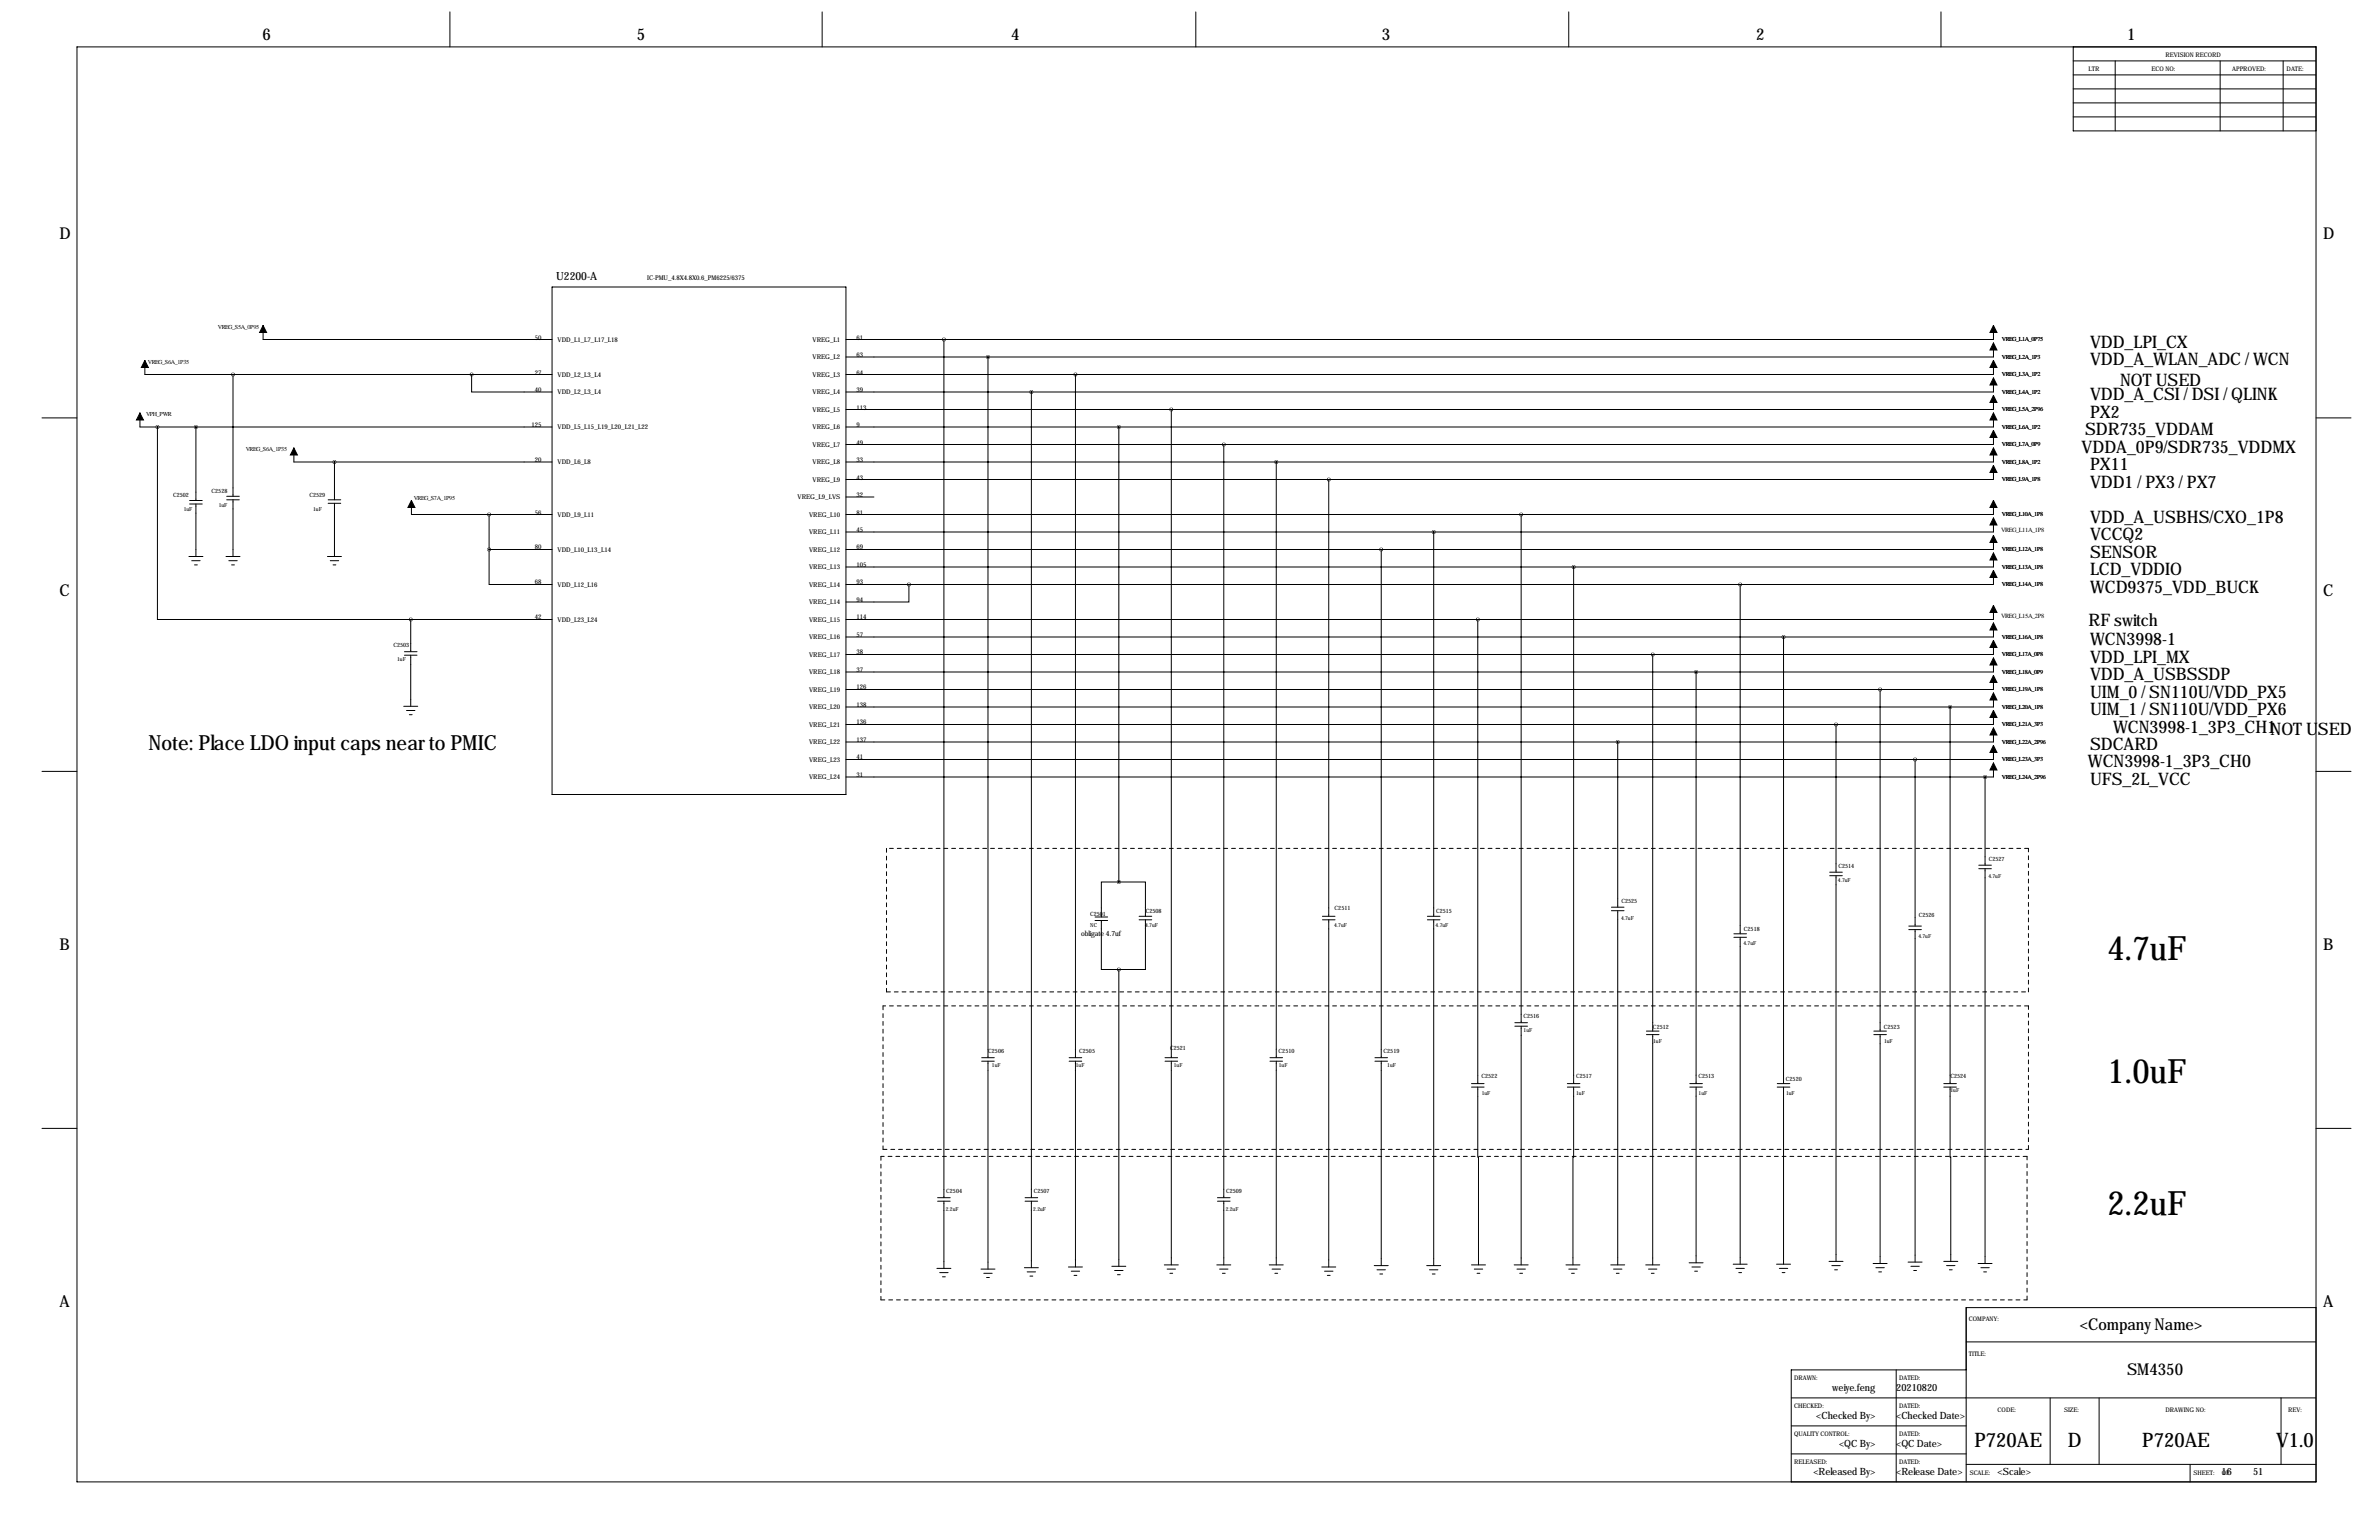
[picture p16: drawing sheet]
<svg xmlns="http://www.w3.org/2000/svg" width="864mm" height="559mm" viewBox="0 0 864 559" stroke-linecap="round" stroke-linejoin="round" font-family="sans-serif">
<defs><g id="words">
<g font-size="12.2">
<text x="765.1" y="348.5">4.7uF</text>
<text x="765.1" y="392.9">1.0uF</text>
<text x="765" y="440.7">2.2uF</text>
</g>
<text font-size="7.6" x="53.9" y="272.3">Note: Place LDO input caps near to PMIC</text>
<g font-size="7.3">
<text x="716.7" y="524.9">P720AE</text>
<text x="750.6" y="524.9">D</text>
<text x="777.7" y="524.9">P720AE</text>
<text x="826.3" y="524.9">V1.0</text>
</g>
<g font-size="6.3">
<text x="758.7" y="126.2">VDD_LPI_CX</text>
<text x="758.7" y="132.6">VDD_A_WLAN_ADC / WCN</text>
<text x="769.6" y="140.2">NOT USED</text>
<text x="758.7" y="145.3">VDD_A_CSI / DSI / QLINK</text>
<text x="758.7" y="151.6">PX2</text>
<text x="756.9" y="158">SDR735_VDDAM</text>
<text x="755.7" y="164.3">VDDA_0P9/SDR735_VDDMX</text>
<text x="758.7" y="170.7">PX11</text>
<text x="758.7" y="177">VDD1 / PX3 / PX7</text>
<text x="758.7" y="189.7">VDD_A_USBHS/CXO_1P8</text>
<text x="758.7" y="196.1">VCCQ2</text>
<text x="758.7" y="202.4">SENSOR</text>
<text x="758.7" y="208.8">LCD_VDDIO</text>
<text x="758.7" y="215.1">WCD9375_VDD_BUCK</text>
<text x="758.2" y="227.3">RF switch</text>
<text x="758.7" y="234.2">WCN3998-1</text>
<text x="758.7" y="240.5">VDD_LPI_MX</text>
<text x="758.7" y="246.9">VDD_A_USBSSDP</text>
<text x="758.7" y="253.2">UIM_0 / SN110U/VDD_PX5</text>
<text x="758.7" y="259.6">UIM_1 / SN110U/VDD_PX6</text>
<text x="767.1" y="265.9">WCN3998-1_3P3_CH1NOT USED</text>
<text x="758.7" y="272.3">SDCARD</text>
<text x="757.9" y="278.1">WCN3998-1_3P3_CH0</text>
<text x="758.7" y="285">UFS_2L_VCC</text>
</g>
<g font-size="5.9">
<text x="95.3" y="14.5">6</text>
<text x="231.1" y="14.5">5</text>
<text x="367" y="14.5">4</text>
<text x="501.7" y="14.5">3</text>
<text x="637.5" y="14.5">2</text>
<text x="772.2" y="14.5">1</text>
<text x="21.6" y="86.9">D</text>
<text x="843.3" y="86.9">D</text>
<text x="21.6" y="216.4">C</text>
<text x="843.3" y="216.4">C</text>
<text x="21.6" y="344.7">B</text>
<text x="843.3" y="344.7">B</text>
<text x="21.6" y="474.2">A</text>
<text x="843.3" y="474.2">A</text>
<text x="755" y="482.5">&lt;Company Name&gt;</text>
<text x="772.1" y="499.1">SM4350</text>
</g>
<text font-size="4.1" x="201.9" y="101.6">U2200-A</text>
<g font-size="3.6">
<text x="665.1" y="504.6">weiye.feng</text>
<text x="688.3" y="504.6">20210820</text>
<text x="659.3" y="514.8">&lt;Checked By&gt;</text>
<text x="688.3" y="514.8">&lt;Checked Date&gt;</text>
<text x="667.6" y="525">&lt;QC By&gt;</text>
<text x="688.3" y="525">&lt;QC Date&gt;</text>
<text x="658.3" y="535.1">&lt;Released By&gt;</text>
<text x="688.3" y="535.1">&lt;Release Date&gt;</text>
<text x="725.2" y="535.1">&lt;Scale&gt;</text>
<text x="806.4" y="535.1">16</text>
<text x="817.9" y="535.1">51</text>
</g>
<text font-size="2.6" x="392.4" y="339.6">obligate 4.7uf</text>
<g font-size="2.4">
<text x="234.9" y="101.6">IC-PMU_4.8X4.8X0.6_PM6225/6375</text>
<text x="194.1" y="123.2">50</text>
<text x="202.4" y="124">VDD_L1_L7_L17_L18</text>
<text x="295" y="124">VREG_L1</text>
<text x="310.9" y="123.2">61</text>
<text x="295" y="130.3">VREG_L2</text>
<text x="310.9" y="129.5">63</text>
<text x="194.1" y="135.9">27</text>
<text x="202.4" y="136.7">VDD_L2_L3_L4</text>
<text x="295" y="136.7">VREG_L3</text>
<text x="310.9" y="135.9">64</text>
<text x="194.1" y="142.2">40</text>
<text x="202.4" y="143">VDD_L2_L3_L4</text>
<text x="295" y="143">VREG_L4</text>
<text x="310.9" y="142.2">39</text>
<text x="295" y="149.4">VREG_L5</text>
<text x="310.9" y="148.6">113</text>
<text x="192.9" y="154.9">125</text>
<text x="202.4" y="155.7">VDD_L5_L15_L19_L20_L21_L22</text>
<text x="295" y="155.7">VREG_L6</text>
<text x="310.9" y="154.9">9</text>
<text x="310.9" y="161.3">49</text>
<text x="194.1" y="167.6">20</text>
<text x="295" y="162.1">VREG_L7</text>
<text x="310.9" y="167.6">33</text>
<text x="202.4" y="168.4">VDD_L6_L8</text>
<text x="295" y="168.4">VREG_L8</text>
<text x="310.9" y="174">43</text>
<text x="295" y="174.8">VREG_L9</text>
<text x="289.5" y="181.1">VREG_L9_LVS</text>
<text x="310.9" y="180.3">32</text>
<text x="194.1" y="186.7">56</text>
<text x="202.4" y="187.5">VDD_L9_L11</text>
<text x="293.8" y="187.5">VREG_L10</text>
<text x="310.9" y="186.7">81</text>
<text x="293.8" y="193.8">VREG_L11</text>
<text x="310.9" y="193">45</text>
<text x="194.1" y="199.4">80</text>
<text x="202.4" y="200.2">VDD_L10_L13_L14</text>
<text x="293.8" y="200.2">VREG_L12</text>
<text x="310.9" y="199.4">69</text>
<text x="293.8" y="206.5">VREG_L13</text>
<text x="310.9" y="205.7">105</text>
<text x="194.1" y="212.1">68</text>
<text x="202.4" y="212.9">VDD_L12_L16</text>
<text x="293.8" y="212.9">VREG_L14</text>
<text x="310.9" y="212.1">93</text>
<text x="293.7" y="219.2">VREG_L14</text>
<text x="310.9" y="218.4">94</text>
<text x="194.1" y="224.8">42</text>
<text x="202.4" y="225.6">VDD_L23_L24</text>
<text x="293.8" y="225.6">VREG_L15</text>
<text x="310.9" y="224.8">114</text>
<text x="293.8" y="231.9">VREG_L16</text>
<text x="310.9" y="231.1">57</text>
<text x="293.8" y="238.3">VREG_L17</text>
<text x="310.9" y="237.5">38</text>
<text x="293.8" y="244.6">VREG_L18</text>
<text x="310.9" y="243.8">37</text>
<text x="293.8" y="251">VREG_L19</text>
<text x="310.9" y="250.2">126</text>
<text x="293.8" y="257.3">VREG_L20</text>
<text x="310.9" y="256.5">138</text>
<text x="293.8" y="263.7">VREG_L21</text>
<text x="310.9" y="262.9">136</text>
<text x="310.9" y="269.2">137</text>
<text x="293.8" y="270">VREG_L22</text>
<text x="310.9" y="275.6">41</text>
<text x="293.8" y="276.4">VREG_L23</text>
<text x="310.9" y="281.9">31</text>
<text x="293.8" y="282.7">VREG_L24</text>
</g>
<g font-size="2.3">
<text x="786.1" y="20.8">REVISION RECORD</text>
<text x="758.2" y="25.9">LTR</text>
<text x="781.1" y="25.9">ECO NO:</text>
<text x="810.3" y="25.9">APPROVED:</text>
<text x="830.1" y="25.9">DATE:</text>
<text x="726.4" y="193">VREG_L11A_1P8</text>
<text x="726.4" y="224.3">VREG_L15A_2P8</text>
<text x="714.8" y="479.3">COMPANY:</text>
<text x="714.8" y="492">TITLE:</text>
<text x="651.3" y="500.9">DRAWN:</text>
<text x="689.4" y="500.9">DATED:</text>
<text x="651.3" y="511">CHECKED:</text>
<text x="689.4" y="511">DATED:</text>
<text x="725.2" y="512.3">CODE:</text>
<text x="749.3" y="512.3">SIZE:</text>
<text x="786.1" y="512.3">DRAWING NO:</text>
<text x="830.6" y="512.3">REV:</text>
<text x="651.3" y="521.2">QUALITY CONTROL:</text>
<text x="689.4" y="521.2">DATED:</text>
<text x="651.3" y="531.4">RELEASED:</text>
<text x="689.4" y="531.4">DATED:</text>
<text x="715" y="535.2">SCALE:</text>
<text x="796.3" y="535.2">SHEET:</text>
<text x="806.6" y="535.2">OF</text>
</g>
<g font-size="2.2">
<text x="79.1" y="119.3">VREG_S5A_0P95</text>
<text x="726.7" y="123.9">VREG_L1A_0P75</text>
<text x="726.7" y="130.2">VREG_L2A_1P3</text>
<text x="53.7" y="132">VREG_S6A_1P35</text>
<text x="726.7" y="136.6">VREG_L3A_1P2</text>
<text x="726.7" y="142.9">VREG_L4A_1P2</text>
<text x="726.7" y="149.3">VREG_L5A_2P96</text>
<text x="53" y="151.1">VPH_PWR</text>
<text x="726.7" y="155.6">VREG_L6A_1P2</text>
<text x="726.7" y="162">VREG_L7A_0P9</text>
<text x="89.2" y="163.8">VREG_S6A_1P35</text>
<text x="726.7" y="168.3">VREG_L8A_1P2</text>
<text x="726.7" y="174.7">VREG_L9A_1P8</text>
<text x="150.2" y="181.5">VREG_S7A_1P95</text>
<text x="726.7" y="187.4">VREG_L10A_1P8</text>
<text x="726.7" y="200.1">VREG_L12A_1P8</text>
<text x="726.7" y="206.4">VREG_L13A_1P8</text>
<text x="726.7" y="212.8">VREG_L14A_1P8</text>
<text x="726.7" y="231.8">VREG_L16A_1P8</text>
<text x="726.7" y="238.2">VREG_L17A_0P8</text>
<text x="726.7" y="244.5">VREG_L18A_0P9</text>
<text x="726.7" y="250.9">VREG_L19A_1P8</text>
<text x="726.7" y="257.2">VREG_L20A_1P8</text>
<text x="726.7" y="263.6">VREG_L21A_3P3</text>
<text x="726.7" y="269.9">VREG_L22A_2P96</text>
<text x="726.7" y="276.3">VREG_L23A_3P3</text>
<text x="726.7" y="282.6">VREG_L24A_2P96</text>
</g>
<g font-size="2.1">
<text x="76.8" y="179">C2528</text>
<text x="62.8" y="180.3">C2502</text>
<text x="112.4" y="180.3">C2529</text>
<text x="142.8" y="234.9">C2503</text>
<text x="667.4" y="314.9">C2514</text>
<text x="722" y="312.4">C2527</text>
<text x="588.6" y="327.6">C2525</text>
<text x="395.7" y="332.4">C2501</text>
<text x="415.9" y="331.4">C2508</text>
<text x="484.5" y="330.1">C2511</text>
<text x="521.3" y="331.4">C2515</text>
<text x="696.6" y="332.7">C2526</text>
<text x="633.1" y="337.8">C2518</text>
<text x="553.1" y="369.5">C2516</text>
<text x="600" y="373.3">C2512</text>
<text x="683.9" y="373.3">C2523</text>
<text x="358.7" y="382.2">C2506</text>
<text x="391.8" y="382.2">C2505</text>
<text x="424.8" y="380.9">C2521</text>
<text x="464.2" y="382.2">C2510</text>
<text x="502.3" y="382.2">C2519</text>
<text x="537.8" y="391.1">C2522</text>
<text x="572.1" y="391.1">C2517</text>
<text x="616.6" y="391.1">C2513</text>
<text x="648.3" y="392.4">C2520</text>
<text x="708" y="391.1">C2524</text>
<text x="343.5" y="433">C2504</text>
<text x="375.3" y="433">C2507</text>
<text x="445.1" y="433">C2509</text>
</g>
<g font-size="2">
<text x="66.7" y="185.3">1uF</text>
<text x="79.4" y="184">1uF</text>
<text x="113.7" y="185.3">1uF</text>
<text x="144.2" y="239.9">1uF</text>
<text x="667.2" y="319.9">4.7uF</text>
<text x="721.8" y="318.7">4.7uF</text>
<text x="588.5" y="333.9">4.7uF</text>
<text x="395.8" y="336.2">NC</text>
<text x="415.7" y="336.4">4.7uF</text>
<text x="484.3" y="336.4">4.7uF</text>
<text x="521.2" y="336.4">4.7uF</text>
<text x="696.4" y="340.3">4.7uF</text>
<text x="632.9" y="342.8">4.7uF</text>
<text x="553.1" y="374.5">1uF</text>
<text x="600.1" y="378.4">1uF</text>
<text x="683.9" y="378.4">1uF</text>
<text x="360.1" y="387.2">1uF</text>
<text x="390.5" y="387.2">1uF</text>
<text x="426.1" y="387.2">1uF</text>
<text x="464.2" y="387.2">1uF</text>
<text x="503.6" y="387.2">1uF</text>
<text x="537.9" y="397.4">1uF</text>
<text x="572.2" y="397.4">1uF</text>
<text x="616.6" y="397.4">1uF</text>
<text x="648.4" y="397.4">1uF</text>
<text x="708" y="396.1">1uF</text>
<text x="343.4" y="439.3">2.2uF</text>
<text x="375.1" y="439.3">2.2uF</text>
<text x="445" y="439.3">2.2uF</text>
</g>
</g></defs>
<g fill="none" stroke="#000" stroke-width=".36">
<path d="M27.9 17h812.8v520.7h-812.8zM163.3 4.3v12.7M298.4 4.3v12.7M434.1 4.3v12.7M569.5 4.3v12.7M704.6 4.3v12.7M752.6 17v30.5h88.1M752.6 37.3h88.1M752.6 32.3h88.1M752.6 27.2h88.1M752.6 22.1h88.1M767.8 22.1v25.4"/>
<path d="M805.9 22.1v25.4M828.8 22.1v25.4M752.6 42.4h88.1M95.5 118.1v5.1h104.9M200.4 104.1h106.7v184.2h-106.7zM723.6 118.1v5.1h-416.5M52.6 130.8v5.1h147.8M84.6 135.9v44.2M171.2 135.9v6.3h29.2M342.6 123.2v311.4M358.6 129.5v254.3M390.4 135.9v247.9"/>
<path d="M723.6 130.8v5.1h-416.5M723.6 137.2v5h-416.5M723.6 124.5v5h-416.5M15.2 151.6h12.7M50.8 149.9v5h149.6M57.1 154.9v69.9h92M71.1 154.9v26.7M374.4 142.2v292.4M406.1 154.9v165.1M425.2 148.6v235.2M723.6 149.9v5h-416.5M723.6 143.5v5.1h-416.5"/>
<path d="M723.6 156.2v5.1h-416.5M840.7 151.6h12.7M106.7 162.6v5h93.7M121.4 167.6v13.8M444.2 161.3v273.3M463.3 167.6v216.2M482.3 174v158.5M723.6 162.6v5h-416.5M723.6 168.9v5.1h-416.5M68.8 182.9h4.6M68.8 181.6h4.6M71.1 182.9v19"/>
<path d="M82.3 181.4h4.6M82.3 180.1h4.6M84.6 181.4v20.5M119.1 182.6h4.6M119.1 181.4h4.6M121.4 182.6v19.3M149.4 181.6v5.1h51M177.5 199.4v12.7h22.9M177.5 199.4h22.9M177.5 186.7v12.7M307.1 180.3h10.1M501.4 199.4v184.4"/>
<path d="M520.4 193v139.5M552.2 186.7v184.4M723.6 181.6v5.1h-416.5M723.6 194.3v5.1h-416.5M723.6 188v5h-416.5M68.6 201.9h5.1M69.6 203.5h3M70.6 205h1M82 201.9h5.1M83.1 203.5h3M84.1 205h1M118.9 201.9h5.1"/>
<path d="M119.9 203.5h3M120.9 205h1M329.9 212.1v6.3h-22.8M571.2 205.7v187.5M631.7 212.1v126.7M723.6 207v5.1h-416.5M723.6 219.7v5.1h-416.5M723.6 200.7v5h-416.5M146.8 237.7h4.6M146.8 236.5h4.6M149.1 237.7v18.6M149.1 224.8v11.7"/>
<path d="M200.4 224.8h-51.3M536.4 224.8v168.4M599.9 237.5v136.6M647.4 231.1v162.1M723.6 226.1v5h-416.5M723.6 232.4v5.1h-416.5M723.6 238.8v5h-416.5M146.6 256.3h5M147.6 257.8h3M148.6 259.3h1M615.7 243.8v149.4M682.5 250.2v123.9"/>
<path d="M707.9 256.5v136.7M723.6 245.1v5.1h-416.5M723.6 251.5v5h-416.5M723.6 257.8v5.1h-416.5M15.2 279.9h12.7M587.2 269.2v60M666.5 262.9v53.6M695.2 275.6v60.4M723.6 264.2v5h-416.5M723.6 270.5v5.1h-416.5M723.6 276.9v5h-416.5M840.7 279.9h12.7"/>
<path d="M720.6 281.9v32M664.2 317.8h4.6M664.2 316.5h4.6M666.5 317.8v139.9M718.3 315.2h4.6M718.3 313.9h4.6M720.6 315.2v143.3M397.5 332.7h4.6M397.5 334h4.6M399.8 334v17.8h6.3M406.1 320h9.7v12.5M406.1 320h-6.3v12.7"/>
<path d="M413.5 333.8h4.6M413.5 332.5h4.6M415.8 333.8v18h-9.7M480.1 333.8h4.5M480.1 332.5h4.5M482.3 333.8v125.9M518.2 333.8h4.5M518.2 332.5h4.5M520.4 333.8v125.4M585 330.5h4.5M585 329.2h4.5M587.2 330.5v128.5"/>
<path d="M629.4 338.8h4.6M692.9 337.3h4.6M692.9 336h4.6M695.2 337.3v120.7M406.1 351.8v107.7M629.4 340.1h4.6M631.7 340.1v118.6M549.9 372.4h4.6M549.9 371.1h4.6M552.2 372.4v86.6M597.7 375.4h4.5M597.7 374.1h4.5"/>
<path d="M599.9 375.4v83.6M680.2 375.4h4.6M680.2 374.1h4.6M682.5 375.4v83.1M356.4 385.1h4.5M356.4 383.8h4.5M358.6 385.1v75.4M388.1 385.1h4.6M388.1 383.8h4.6M390.4 385.1v74.6M422.9 385.1h4.6M422.9 383.8h4.6"/>
<path d="M425.2 385.1v73.9M461 385.1h4.6M461 383.8h4.6M463.3 385.1v73.9M499.1 385.1h4.6M499.1 383.8h4.6M501.4 385.1v74.1M534.2 394.5h4.5M534.2 393.2h4.5M536.4 394.5l.3 64.5M569 394.5h4.5M569 393.2h4.5"/>
<path d="M571.2 394.5l-.2 64.5M613.4 394.5h4.6M613.4 393.2h4.6M615.7 394.5v63.7M645.2 394.5h4.5M645.2 393.2h4.5M647.4 394.5v64.2M705.6 394.5h4.6M705.6 393.2h4.6M707.9 394.5l.3 63.2M15.2 409.4h12.7M840.7 409.4h12.7"/>
<path d="M340.4 435.9h4.5M340.4 434.6h4.5M342.6 435.9v24.3M372.1 435.9h4.6M372.1 434.6h4.6M374.4 435.9v24.1M442 435.9h4.5M442 434.6h4.5M444.2 435.9v23.1M371.9 460h5M387.9 459.7h5M403.6 459.5h5.1"/>
<path d="M422.7 459h5M441.7 459h5.1M460.8 459h5M479.8 459.7h5.1M498.9 459.2h5M517.9 459.2h5.1M534.2 459h5M549.7 459h5M568.5 459h5M584.7 459h5.1M597.4 459h5.1M613.2 458.2h5"/>
<path d="M614.2 459.7h3M629.2 458.7h5M644.9 458.7h5.1M664 457.7h5M665 459.2h3M680 458.5h5M681 460h3M692.7 458h5M693.7 459.5h3M705.6 457.7h5.1M706.6 459.2h3.1M718.1 458.5h5"/>
<path d="M719.1 460h3M340.1 460.2h5.1M341.1 461.8h3.1M342.1 463.3h1.1M356.1 460.5h5.1M357.1 462h3.1M358.1 463.5h1.1M372.9 461.5h3M373.9 463h1M388.9 461.3h3M389.9 462.8h1M404.6 461h3.1"/>
<path d="M405.6 462.5h1.1M423.7 460.5h3M424.7 462h1M442.7 460.5h3.1M443.7 462h1.1M461.8 460.5h3M462.8 462h1M480.8 461.3h3.1M481.8 462.8h1.1M499.9 460.8h3M500.9 462.3h1M518.9 460.8h3.1"/>
<path d="M519.9 462.3h1.1M535.2 460.5h3M536.2 462h1M550.7 460.5h3M551.7 462h1M569.5 460.5h3M570.5 462h1M585.7 460.5h3.1M586.7 462h1.1M598.4 460.5h3.1M599.4 462h1.1M615.2 461.3h1"/>
<path d="M630.2 460.2h3M631.2 461.8h1M645.9 460.2h3.1M646.9 461.8h1.1M666 460.8h1M682 461.5h1M694.7 461h1M707.6 460.8h1.1M720.1 461.5h1M840.7 474.5h-127v63.2M688.3 497.1v40.6M713.7 497.1h-63.5v40.6"/>
<path d="M713.7 486.9h127M650.2 517.4h63.5M650.2 507.2h190.5M744.2 507.2v24.2M762 507.2v24.2M828 507.2v24.2M650.2 527.6h63.5M713.7 531.4h127M795 531.4v6.3"/>
</g>
<path d="M321.8 307.8v52.1M736.3 307.8h-414.5M321.8 359.9h414.5M736.3 359.9v-52.1M320.5 365v52.1M736.3 365h-415.8M319.8 419.6v52.1M320.5 417.1h415.8M735.8 419.6h-416M736.3 417.1v-52.1M319.8 471.7h416M735.8 471.7v-52.1" fill="none" stroke="#000" stroke-width=".36" stroke-dasharray="1.4 1.4"/>
<g fill="#000" stroke="#000" stroke-width=".36">
<path d="M95.5 118.1l1.3 2.6h-2.6zM723.6 118.1l1.3 2.6h-2.5zM52.6 130.8l1.2 2.6h-2.5zM723.6 130.8l1.3 2.6h-2.5zM723.6 124.5l1.3 2.5h-2.5zM723.6 137.2l1.3 2.5h-2.5zM50.8 149.9l1.3 2.5h-2.6zM723.6 156.2l1.3 2.6h-2.5zM723.6 143.5l1.3 2.6h-2.5zM723.6 149.9l1.3 2.5h-2.5zM106.7 162.6l1.2 2.5h-2.5zM723.6 162.6l1.3 2.5h-2.5z"/>
<path d="M723.6 168.9l1.3 2.6h-2.5zM149.4 181.6l1.2 2.6h-2.5zM723.6 181.6l1.3 2.6h-2.5zM723.6 194.3l1.3 2.6h-2.5zM723.6 188l1.3 2.5h-2.5zM723.6 207l1.3 2.5h-2.5zM723.6 200.7l1.3 2.5h-2.5zM723.6 219.7l1.3 2.5h-2.5zM723.6 232.4l1.3 2.5h-2.5zM723.6 226.1l1.3 2.5h-2.5zM723.6 238.8l1.3 2.5h-2.5zM723.6 257.8l1.3 2.5h-2.5z"/>
<path d="M723.6 245.1l1.3 2.5h-2.5zM723.6 251.5l1.3 2.5h-2.5zM723.6 276.9l1.3 2.5h-2.5zM723.6 270.5l1.3 2.5h-2.5zM723.6 264.2l1.3 2.5h-2.5z"/>
</g>
<path d="M599.9 237.5a.05 .05 0 0 0 .1 0 .05 .05 0 0 0-.1 0zM177.5 199.4a.05 .05 0 0 0 .1 0 .05 .05 0 0 0-.1 0zM177.5 186.7a.05 .05 0 0 0 .1 0 .05 .05 0 0 0-.1 0zM406.1 351.8a.05 .05 0 0 0 .1 0 .05 .05 0 0 0-.1 0zM482.3 174a.05 .05 0 0 0 .1 0 .05 .05 0 0 0-.1 0zM84.5 135.9a.05 .05 0 0 0 .1 0 .05 .05 0 0 0-.1 0zM342.6 123.2a.05 .05 0 0 0 .1 0 .05 .05 0 0 0-.1 0zM444.2 161.3a.05 .05 0 0 0 .1 0 .05 .05 0 0 0-.1 0zM647.4 231.1a.05 .05 0 0 0 .1 0 .05 .05 0 0 0-.1 0zM358.6 129.5a.05 .05 0 0 0 .1 0 .05 .05 0 0 0-.1 0zM520.4 193a.05 .05 0 0 0 .1 0 .05 .05 0 0 0-.1 0zM406.1 320a.05 .05 0 0 0 .1 0 .05 .05 0 0 0-.1 0zM406.1 154.9a.05 .05 0 0 0 .1 0 .05 .05 0 0 0-.1 0zM329.9 212.1a.05 .05 0 0 0 .1 0 .05 .05 0 0 0-.1 0zM571.2 205.7a.05 .05 0 0 0 .1 0 .05 .05 0 0 0-.1 0zM536.4 224.8a.05 .05 0 0 0 .1 0 .05 .05 0 0 0-.1 0zM587.2 269.2a.05 .05 0 0 0 .1 0 .05 .05 0 0 0-.1 0zM57.1 154.9a.05 .05 0 0 0 .1 0 .05 .05 0 0 0-.1 0zM71.1 154.9a.05 .05 0 0 0 .1 0 .05 .05 0 0 0-.1 0zM121.4 167.6a.05 .05 0 0 0 .1 0 .05 .05 0 0 0-.1 0z" fill="#000" stroke="#000" stroke-width="1.3"/>
<use href="#words"/>
</svg>
